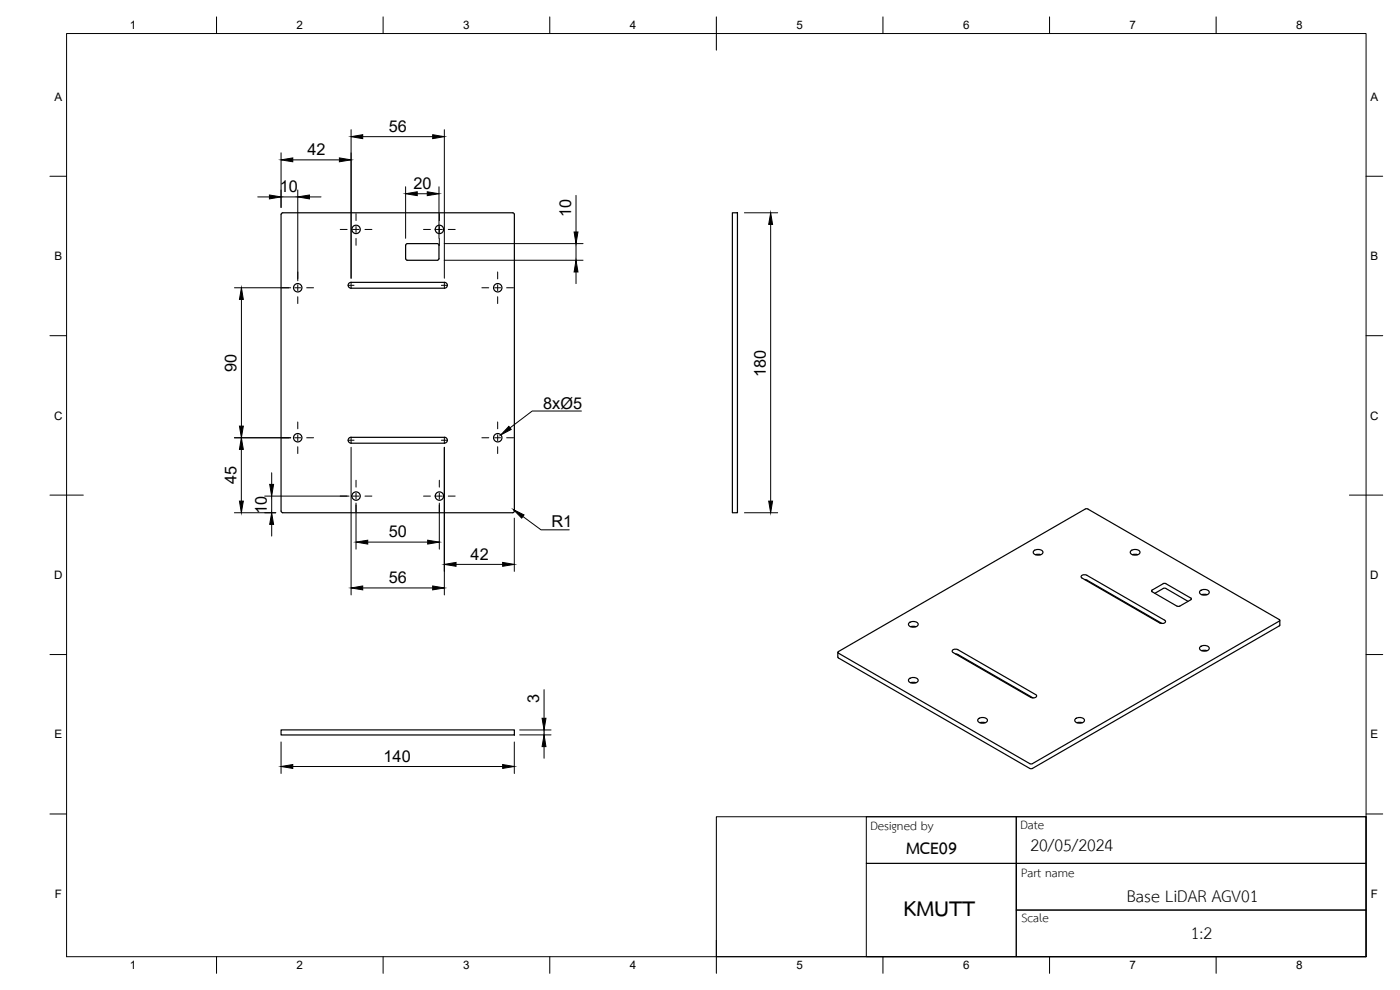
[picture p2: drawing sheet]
<svg xmlns="http://www.w3.org/2000/svg" width="420mm" height="297mm" viewBox="0 0 420 297" stroke-linecap="round" stroke-linejoin="round" font-family="sans-serif">
<defs><g id="words">
<text font-size="9.3" x="271.2" y="275">KMUTT</text>
<g font-size="7.2">
<text x="271.9" y="256.3">MCE09</text>
<text x="309.2" y="255.3">20/05/2024</text>
<text x="338.2" y="270.6">Base LiDAR AGV01</text>
<text x="357.4" y="281.6">1:2</text>
</g>
<g font-size="5.2">
<text x="261.2" y="249">Designed by</text>
<text x="306.2" y="248.7">Date</text>
<text x="306.4" y="263.1">Part name</text>
<text x="306.6" y="276.6">Scale</text>
</g>
<g font-size="4.9">
<text x="116.6" y="39.5">56</text>
<text x="92.2" y="46.6">42</text>
<text x="84" y="57.6">10</text>
<text x="124.1" y="56.7">20</text>
<text x="171.4" y="65.2" transform="rotate(-90 171.4 65.2)">10</text>
<text x="71" y="111.6" transform="rotate(-90 71 111.6)">90</text>
<text x="229.8" y="113.1" transform="rotate(-90 229.8 113.1)">180</text>
<text x="163" y="122.6">8xØ5</text>
<text x="71" y="145.3" transform="rotate(-90 71 145.3)">45</text>
<text x="80.1" y="154.2" transform="rotate(-90 80.1 154.2)">10</text>
<text x="116.6" y="161.2">50</text>
<text x="165.5" y="158.3">R1</text>
<text x="141.2" y="167.9">42</text>
<text x="116.6" y="174.9">56</text>
<text x="161.8" y="210.8" transform="rotate(-90 161.8 210.8)">3</text>
<text x="115.1" y="228.5">140</text>
</g>
<g font-size="3.5">
<text x="39" y="8.8">1</text>
<text x="89" y="8.8">2</text>
<text x="139" y="8.8">3</text>
<text x="189" y="8.8">4</text>
<text x="239" y="8.8">5</text>
<text x="289" y="8.8">6</text>
<text x="339" y="8.8">7</text>
<text x="389" y="8.8">8</text>
<text x="16.3" y="30.2">A</text>
<text x="411.3" y="30.2">A</text>
<text x="16.3" y="78">B</text>
<text x="411.3" y="78">B</text>
<text x="16.2" y="125.9">C</text>
<text x="411.2" y="125.9">C</text>
<text x="16.2" y="173.7">D</text>
<text x="411.2" y="173.7">D</text>
<text x="16.3" y="221.6">E</text>
<text x="411.3" y="221.6">E</text>
<text x="16.4" y="269.4">F</text>
<text x="411.4" y="269.4">F</text>
<text x="39" y="290.8">1</text>
<text x="89" y="290.8">2</text>
<text x="139" y="290.8">3</text>
<text x="189" y="290.8">4</text>
<text x="239" y="290.8">5</text>
<text x="289" y="290.8">6</text>
<text x="339" y="290.8">7</text>
<text x="389" y="290.8">8</text>
</g>
</g></defs>
<!-- layer: Visible -->
<g fill="none" stroke="#000" stroke-width=".36">
<path d="M84.3 64.4v88.9M84.4 64.3l.5-.5h69l.4 .3 .1 89.2-.5 .5M121.7 73.6v4M121.8 73.6l.4-.5 9.3 .1 .2 .4v4l-.5 .5h-9l-.4-.5M219.8 63.8h1.5v90h-1.5zM104.7 85l.6-.3h28.1a.88 .88 0 0 1 .9 .9 .88 .88 0 0 1-.9 .9h-28a.88 .88 0 0 1-.9-.6 .88 .88 0 0 1 .2-.9zM104.7 131.5l.6-.3h28.1a.88 .88 0 0 1 .9 .9 .88 .88 0 0 1-.9 .9h-28a.88 .88 0 0 1-.9-.6 .88 .88 0 0 1 .2-.9zM84.4 153.3l.5 .5M84.9 153.8h69M310.2 165.3a1.9 1.9 0 0 1 2.8 .3 1.64 1.64 0 0 1-2.8 .5zM310.8 166.4h1.5M324.5 172.8l1-.4 .7 .2 23.3 13.4 .2 .7-.5 .3-1.2-.1-23.3-13.4z"/>
<path d="M325.5 173.9l.7 .1 22.5 13.1M339.4 165.3a1.9 1.9 0 0 1 2.7 .3 1.64 1.64 0 0 1-2.7 .5zM339.9 166.4h1.5M345.7 177.1l3.4-2 .5-.1 7.8 4.4 .1 .4-3.4 2.1h-.6l-7.7-4.4zM349.1 176.6l-2.5 1.4M349.1 176.6h.8M349.9 176.6l6.7 3.8M360.1 177.3a1.9 1.9 0 0 1 2.8 .3 1.64 1.64 0 0 1-2.8 .5zM360.7 178.4h1.5M251.4 195.7v1.5M272.8 186.9a1.9 1.9 0 0 1 2.8 .3 1.64 1.64 0 0 1-2.8 .5zM273.3 188h1.6"/>
<path d="M286.8 196.2l.7 .2M287.5 196.4l22.5 13M360.1 194.1a1.9 1.9 0 0 1 2.8 .3 1.64 1.64 0 0 1-2.8 .5zM360.7 195.2h1.5M383.9 185.9l.2 .1-.2 .4-74.3 42.8-.6-.1-57.4-33.1-.1-.2 .1-.3M383.9 185.9l-57.4-33.2-.5-.1-74.4 42.9M384.1 186.1l-.2 1.7-74.3 42.8h-.6l-57.5-33.4M84.3 219h70.1v1.5h-70.1zM272.8 203.7a1.9 1.9 0 0 1 2.8 .3 1.64 1.64 0 0 1-2.8 .5zM273.3 204.8h1.6M293.6 215.7a1.9 1.9 0 0 1 2.7 .3 1.64 1.64 0 0 1-2.7 .5zM294.1 216.8h1.6"/>
<path d="M310.8 208.4l.3 .4-.3 .4-.7 .2-.7-.2-23.4-13.4-.2-.7 .6-.3 1.1 .1 23.3 13.5M322.7 215.7a1.9 1.9 0 0 1 2.8 .3 1.64 1.64 0 0 1-2.8 .5zM323.2 216.8h1.6"/>
<circle cx="106.9" cy="68.8" r="1.26"/>
<circle cx="131.9" cy="68.8" r="1.26"/>
<circle cx="89.4" cy="86.3" r="1.26"/>
<circle cx="149.4" cy="86.3" r="1.26"/>
<circle cx="89.4" cy="131.3" r="1.26"/>
<circle cx="149.4" cy="131.3" r="1.26"/>
<circle cx="106.9" cy="148.8" r="1.26"/>
<circle cx="131.9" cy="148.8" r="1.26"/>
</g>
<!-- layer: BORDER -->
<g fill="none" stroke="#000" stroke-width=".3">
<path d="M20 10.1h390v276.9h-390zM65 5.1v5M115 5.1v5M165 5.1v5M215 5.1v10M265 5.1v5M315 5.1v5M365 5.1v5M15 52.9h5M410 52.9h5M15 100.7h5M410 100.7h5"/>
<path d="M15 148.6h10M405 148.6h10M15 196.4h5M410 196.4h5M15 244.2h5M410 244.2h5M65 287v5M115 287v5M165 287v5M215 282.1v9.9M265 287v5M315 287v5"/>
<path d="M365 287v5"/>
</g>
<!-- layer: TITLEBLOCK -->
<path d="M215 245.1h195v41.9h-195zM260 259h150v14.1h-105v-14.1v28h-45zM260 245.1h45v13.9h-45zM305 245.1h105v13.9h-105zM305 273.1h105v13.9h-105z" fill="none" stroke="#000" stroke-width=".3"/>
<!-- layer: FD_Dimensions -->
<g fill="none" stroke="#000" stroke-width=".3">
<path d="M105.4 38.9v44.6M133.3 38.9v44.6M77.4 59.1h3.5M84.3 45.9v16.4M84.3 59.1h5.1M87.9 48h14M89.4 57v27.3M92.9 59.1h3.5M108.9 41h21M121.7 56v15.5M125.2 58.1h3M131.7 56v15.5"/>
<path d="M172.9 58.6v11M133.3 73.1h41.7M133.3 78.1h41.7M172.9 73.1v5M223.4 63.8h10M231.3 67.3v83.1M70.4 86.3h16.8M72.5 89.8v38.1M172.9 81.6v3.5M70.3 131.3h16.9M72.4 134.8v15.6M105.4 134.2v44.3"/>
<path d="M133.3 134.2v44.3M70.3 153.8h12.5M79.4 148.9h25.4M81.5 141.8v3.5M81.5 148.9v4.9M81.5 157.3v3.6M106.8 150.9v13.9M131.8 150.9v13.9M154.3 155.5v15.9M223.4 153.8h10M108.9 176.4h21M110.4 162.7h18"/>
<path d="M136.9 169.3h14M156 219h9.4M163.3 206.9v8.6M163.3 219v1.5M84.3 222.6v9.5M87.9 230h63M154.3 222.6v9.5M156 220.5h9.4M163.3 224v3.5"/>
</g>
<g fill="#000" stroke="#000" stroke-width=".3">
<path d="M80.9 58.5l3.4 .6-3.4 .6zM84.3 48l3.6-.6v1.1zM89.4 59.1l3.5-.6v1.2zM101.9 47.4l3.5 .6-3.5 .5zM105.4 41l3.5-.6v1.2zM121.7 58.1l3.5-.6v1.2zM128.2 57.5l3.5 .6-3.5 .6zM129.9 40.4l3.4 .6-3.4 .6zM172.3 69.6h1.2l-.6 3.5zM231.3 63.8l.6 3.5h-1.2zM72.5 86.3l.5 3.5h-1.1zM172.9 78.1l.6 3.5h-1.2z"/>
<path d="M71.9 127.9h1.1l-.5 3.4zM72.4 131.3l.6 3.5h-1.1zM71.9 150.4h1.1l-.6 3.4zM80.9 145.3h1.2l-.6 3.6zM81.5 153.8l.6 3.5h-1.2zM230.7 150.4h1.2l-.6 3.4zM105.4 176.4l3.5-.6v1.2zM106.8 162.7l3.6-.6v1.1zM128.4 162.1l3.4 .6-3.4 .5zM129.9 175.8l3.4 .6-3.4 .6zM133.3 169.3l3.6-.6v1.2zM150.9 168.7l3.4 .6-3.4 .6z"/>
<path d="M162.7 215.5h1.2l-.6 3.5zM84.3 230l3.6-.6v1.2zM150.9 229.4l3.4 .6-3.4 .6zM163.3 220.5l.6 3.5h-1.2z"/>
</g>
<!-- layer: Smart Centers -->
<g fill="none" stroke="#000" stroke-width=".3">
<path d="M102.1 68.8h2.1M106 68.8h1.8M106.8 64.1v2.1M106.8 68v1.8M106.8 71.5v2.1M109.5 68.8h2.1M127.1 68.8h2.1M131 68.8h1.8M131.8 64.1v2.1M131.8 68v1.8M131.8 71.5v2.1M134.5 68.8h2.1"/>
<path d="M84.6 86.3h2.1M88.5 86.3h1.8M89.4 81.6v2.1M89.4 85.5v1.7M89.4 89v2.1M92 86.3h2.1M104.5 85.6h1.8M105.4 84.7v1.8M132.5 85.6h1.7M133.3 84.7v1.8M144.6 86.3h2.1M148.5 86.3h1.7"/>
<path d="M149.4 81.6v2.1M149.4 85.5v1.7M149.4 89v2.1M152 86.3h2.1M84.6 131.3h2.1M88.5 131.3h1.8M89.4 126.6v2.1M89.4 130.5v1.7M89.4 134v2.1M92 131.3h2.1M104.5 132.1h1.8M105.4 131.2v1.8"/>
<path d="M132.5 132.1h1.7M133.3 131.2v1.8M144.6 131.3h2.1M148.5 131.3h1.7M149.4 126.6v2.1M149.4 130.5v1.7M149.4 134v2.1M152 131.3h2.1M102.1 148.9h2.1M106 148.9h1.8M106.8 144.1v2.1M106.8 148v1.7"/>
<path d="M106.8 151.5v2.1M109.5 148.9h2.1M127.1 148.9h2.1M131 148.9h1.8M131.8 144.1v2.1M131.8 148v1.7M131.8 151.5v2.1M134.5 148.9h2.1"/>
</g>
<!-- layer: Leaders -->
<path d="M152.7 127.9l.7 .9-3.1 1.7zM154.1 152.9l3.2 1.6-.7 1z" fill="#000" stroke="#000" stroke-width=".3"/>
<path d="M174.5 123.3h-14.8l-6.6 5.1M156.9 155l5.5 4h8.4" fill="none" stroke="#000" stroke-width=".3"/>
<use href="#words"/>
</svg>
